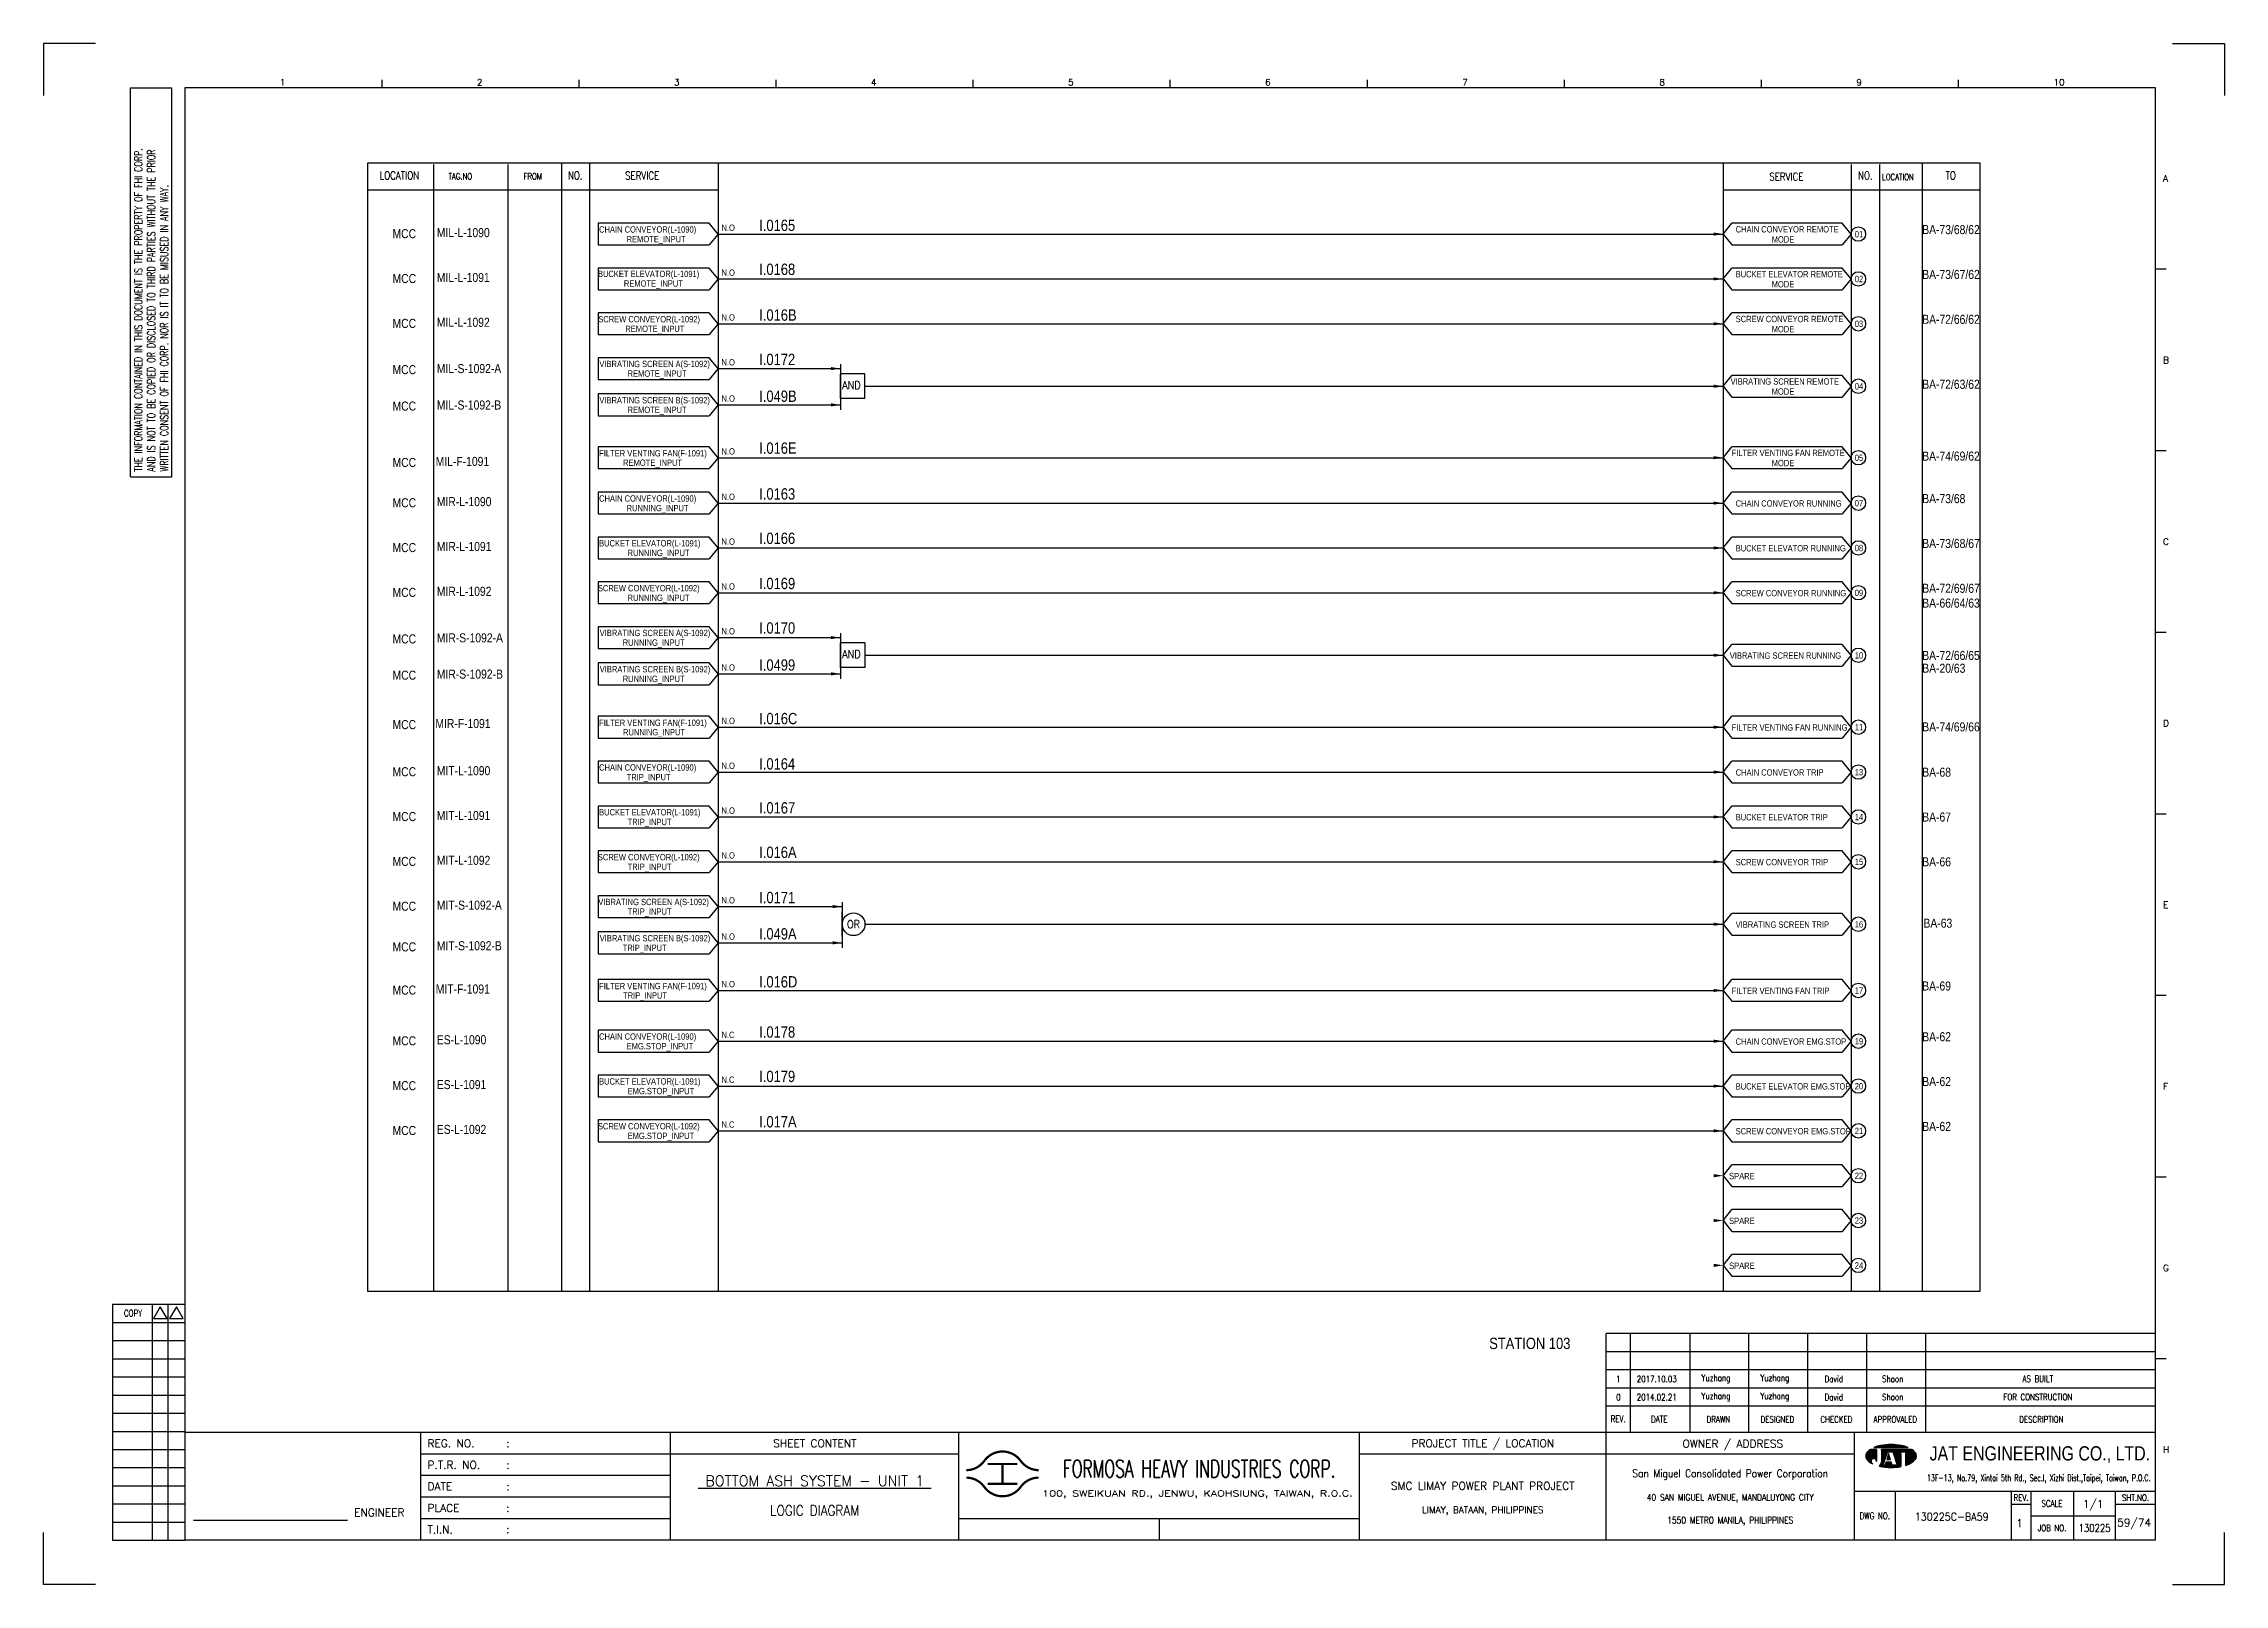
# Model space of a CAD drawing. Extents: x 2608 to 3574, y -666 to 16.
import ezdxf
from ezdxf.enums import TextEntityAlignment as Align
from ezdxf.lldxf.tags import DXFTag

# ---------------------------------------------------------------- set-up
doc = ezdxf.new("R2010")
doc.units = 0
doc.header["$MEASUREMENT"] = 0
for name, color, linetype in [('B_DIM', 7, 'Continuous'), ('CON', 4, 'Continuous'), ('DCS', 7, 'Continuous'), ('DIM', 3, 'Continuous'), ('HID', 2, 'HIDDEN'), ('T', 2, 'Continuous'), ('TEXT', 7, 'Continuous'), ('圖框CON', 4, 'Continuous'), ('圖框DIM', 3, 'Continuous'), ('框線', 6, 'Continuous')]:
    doc.layers.add(name, color=color, linetype=linetype)
doc.styles.add('AEH', font='simplex', dxfattribs={"width": 0.8, "bigfont": 'ae'})
doc.styles.add('DAYUKP', font='complex', dxfattribs={"bigfont": 'DAYUKP.SHX'})
doc.styles.add('E2', font='simplex.shx', dxfattribs={"height": 2})
doc.styles.add('E3', font='simplex.shx', dxfattribs={"height": 3})
doc.styles.add('E4', font='simplex.shx', dxfattribs={"height": 4})
doc.styles.add('ROMANS', font='romans', dxfattribs={"width": 0.8})
doc.styles.add('style3', font='ARIALN.TTF')
doc.styles.add('WMF-Arial0', font='arial.ttf')
tags = doc.linetypes.add('HIDDEN', pattern=[4, 1.5, -1, 1.5]).pattern_tags.tags
tags[8:9] = [DXFTag(74, 4), DXFTag(75, 0), DXFTag(340, '0'), DXFTag(46, 1.0), DXFTag(50, 0.0), DXFTag(44, 0.0), DXFTag(45, 0.0)]
tags[6:7] = [DXFTag(74, 4), DXFTag(75, 0), DXFTag(340, '0'), DXFTag(46, 1.0), DXFTag(50, 0.0), DXFTag(44, 0.0), DXFTag(45, 0.0)]
tags[4:5] = [DXFTag(74, 4), DXFTag(75, 0), DXFTag(340, '0'), DXFTag(46, 1.0), DXFTag(50, 0.0), DXFTag(44, 0.0), DXFTag(45, 0.0)]

msp = doc.modelspace()

# ---------------------------------------------------------------- texts
at = {"layer": 'CON', "style": 'ROMANS'}
for s, width, p in [('LOCATION', 0.8, (2765.66, -42.52)), ('NO.', 0.8, (2843.56, -42.52)), ('SERVICE', 0.8, (2873.21, -42.59)), ('SERVICE', 0.8, (3380.02, -43.05)), ('NO.', 0.8, (3414.99, -42.52)), ('TO', 0.8, (3452.79, -42.52)), ('OR', 0.9, (2966.82, -374.09))]:
    msp.add_text(s, height=3.5, dxfattribs=dict(at, width=width)).set_placement(p, align=Align.MIDDLE)
for s, height, width, p in [('TAG.NO', 2.8, 0.8, (2787.4, -45.17)), ('FROM', 2.8, 0.8, (2820.65, -45.17)), ('LOCATION', 2.8, 0.8, (3422.42, -45.42)), ('AND', 3.5, 0.9, (2961.79, -138.18)), ('AND', 3.5, 0.9, (2961.79, -257.29))]:
    msp.add_text(s, height=height, dxfattribs=dict(at, width=width)).set_placement(p, align=Align.BOTTOM_LEFT)
at = {"layer": 'CON', "style": 'style3'}
for p in [(2762.63, -68.29), (2762.63, -88.16), (2762.63, -108.03), (2762.63, -128.5), (2762.63, -144.63), (2762.63, -169.61), (2762.63, -187.44), (2762.63, -207.29), (2762.63, -227.14), (2762.63, -247.74), (2762.63, -263.8), (2762.63, -285.69), (2762.63, -306.55), (2762.63, -326.4), (2762.63, -346.26), (2762.63, -366.11), (2762.63, -384.11), (2762.63, -403.24), (2762.63, -425.71), (2762.63, -445.56), (2762.63, -465.42)]:
    msp.add_text('MCC', height=4, dxfattribs=at).set_placement(p, align=Align.MIDDLE_LEFT)
for s, p in [('MIL-L-1090', (2782.24, -69.83)), ('BA-73/68/62', (3440.19, -68.49)), ('MIL-L-1091', (2782.24, -89.7)), ('BA-73/67/62', (3440.19, -88.36)), ('MIL-L-1092', (2782.24, -109.55)), ('BA-72/66/62', (3440.19, -108.22)), ('MIL-S-1092-A', (2782.24, -130.03)), ('BA-72/63/62', (3440.19, -136.99)), ('MIL-S-1092-B', (2782.24, -146.16)), ('MIL-F-1091', (2781.73, -171.14)), ('BA-74/69/62', (3440.19, -168.8)), ('BA-73/68', (3440.19, -187.63)), ('MIR-L-1090', (2782.24, -188.96)), ('MIR-L-1091', (2782.24, -208.82)), ('BA-73/68/67', (3440.19, -207.48)), ('MIR-L-1092', (2782.24, -228.67)), ('BA-72/69/67', (3440.19, -227.33)), ('BA-66/64/63', (3440.19, -233.88)), ('MIR-S-1092-A', (2782.24, -249.27)), ('BA-72/66/65', (3440.19, -257.06)), ('BA-20/63', (3440.19, -262.72)), ('MIR-S-1092-B', (2782.24, -265.32)), ('MIR-F-1091', (2781.59, -287.22)), ('BA-74/69/66', (3440.19, -288.68)), ('MIT-L-1090', (2782.24, -308.08)), ('BA-68', (3440.19, -308.75)), ('MIT-L-1091', (2782.24, -327.93)), ('BA-67', (3440.19, -328.61)), ('MIT-L-1092', (2782.24, -347.78)), ('BA-66', (3440.19, -348.46)), ('MIT-S-1092-A', (2782.24, -367.64)), ('BA-63', (3440.74, -375.62)), ('MIT-S-1092-B', (2782.24, -385.63)), ('MIT-F-1091', (2781.78, -404.76)), ('BA-69', (3440.19, -403.43)), ('ES-L-1090', (2782.24, -427.24)), ('BA-62', (3440.19, -425.9)), ('ES-L-1091', (2782.24, -447.09)), ('BA-62', (3440.19, -445.75)), ('ES-L-1092', (2782.24, -466.94)), ('BA-62', (3440.19, -465.61))]:
    msp.add_text(s, height=4, dxfattribs=at).set_placement(p)
for s, p in [('CHAIN CONVEYOR(L-1090)', (2854.11, -68.66)), ('N.O', (2908.34, -67.91)), ('CHAIN CONVEYOR REMOTE', (3357.56, -68.6)), ('01', (3410.31, -70.75)), ('REMOTE_INPUT', (2866.32, -72.93)), ('MODE', (3373.51, -73.07)), ('BUCKET ELEVATOR(L-1091)', (2853.6, -88.36)), ('N.O', (2908.34, -87.78)), ('BUCKET ELEVATOR REMOTE', (3357.56, -88.47)), ('REMOTE_INPUT', (2865.09, -92.63)), ('MODE', (3373.51, -92.94)), ('02', (3410.31, -90.62)), ('SCREW CONVEYOR(L-1092)', (2853.75, -108.38)), ('N.O', (2908.34, -107.63)), ('SCREW CONVEYOR REMOTE', (3357.56, -108.32)), ('REMOTE_INPUT', (2865.75, -112.65)), ('MODE', (3373.51, -112.79)), ('03', (3410.31, -110.47)), ('VIBRATING SCREEN A(S-1092)', (2854.24, -128.23)), ('N.O', (2908.34, -127.49)), ('REMOTE_INPUT', (2866.75, -132.5)), ('VIBRATING SCREEN REMOTE', (3355.3, -135.99)), ('04', (3410.31, -138.14)), ('VIBRATING SCREEN B(S-1092)', (2854.24, -144.28)), ('REMOTE_INPUT', (2866.75, -148.55)), ('N.O', (2908.34, -143.54)), ('MODE', (3373.51, -140.46)), ('FILTER VENTING FAN(F-1091)', (2854.15, -167.78)), ('N.O', (2908.34, -166.94)), ('FILTER VENTING FAN REMOTE', (3355.73, -167.62)), ('REMOTE_INPUT', (2864.73, -171.95)), ('MODE', (3373.51, -172.1)), ('05', (3410.31, -169.78)), ('N.O', (2908.34, -187.04)), ('CHAIN CONVEYOR(L-1090)', (2854.11, -187.79)), ('RUNNING_INPUT', (2866.32, -192.06)), ('CHAIN CONVEYOR RUNNING', (3357.56, -189.99)), ('07', (3410.31, -189.88)), ('BUCKET ELEVATOR(L-1091)', (2854.11, -207.64)), ('RUNNING_INPUT', (2866.75, -211.91)), ('N.O', (2908.34, -206.9)), ('BUCKET ELEVATOR RUNNING', (3357.56, -209.85)), ('08', (3410.31, -209.73)), ('SCREW CONVEYOR(L-1092)', (2853.6, -227.49)), ('RUNNING_INPUT', (2866.75, -231.76)), ('N.O', (2908.34, -226.75)), ('SCREW CONVEYOR RUNNING', (3357.56, -229.7)), ('09', (3410.31, -229.59)), ('VIBRATING SCREEN A(S-1092)', (2854.4, -247.34)), ('RUNNING_INPUT', (2864.58, -251.62)), ('N.O', (2908.34, -246.6)), ('VIBRATING SCREEN B(S-1092)', (2854.4, -263.4)), ('N.O', (2908.34, -262.65)), ('VIBRATING SCREEN RUNNING', (3354.94, -257.37)), ('10', (3410.31, -257.26)), ('RUNNING_INPUT', (2864.58, -267.67)), ('FILTER VENTING FAN(F-1091)', (2854.15, -287.1)), ('RUNNING_INPUT', (2864.73, -291.28)), ('N.O', (2908.34, -286.26)), ('FILTER VENTING FAN RUNNING', (3355.73, -289.21)), ('11', (3410.31, -289.1)), ('CHAIN CONVEYOR(L-1090)', (2854.11, -306.9)), ('TRIP_INPUT', (2866.32, -311.17)), ('N.O', (2908.34, -306.16)), ('CHAIN CONVEYOR TRIP', (3357.56, -309.11)), ('13', (3410.31, -309)), ('BUCKET ELEVATOR(L-1091)', (2854.11, -326.75)), ('TRIP_INPUT', (2866.75, -331.03)), ('N.O', (2908.34, -326.01)), ('BUCKET ELEVATOR TRIP', (3357.56, -328.96)), ('14', (3410.31, -328.85)), ('SCREW CONVEYOR(L-1092)', (2853.6, -346.61)), ('TRIP_INPUT', (2866.75, -350.88)), ('N.O', (2908.34, -345.86)), ('SCREW CONVEYOR TRIP', (3357.56, -348.81)), ('15', (3410.31, -348.7)), ('VIBRATING SCREEN A(S-1092)', (2853.78, -366.46)), ('N.O', (2908.34, -365.72)), ('N.O', (2908.34, -365.72)), ('TRIP_INPUT', (2866.75, -370.73)), ('VIBRATING SCREEN TRIP', (3357.56, -376.49)), ('16', (3410.31, -376.37)), ('VIBRATING SCREEN B(S-1092)', (2854.4, -382.51)), ('TRIP_INPUT', (2864.58, -386.78)), ('N.O', (2908.34, -381.77)), ('FILTER VENTING FAN(F-1091)', (2854.15, -403.69)), ('TRIP_INPUT', (2864.73, -407.86)), ('N.O', (2908.34, -402.85)), ('FILTER VENTING FAN TRIP', (3355.73, -405.8)), ('17', (3410.31, -405.68)), ('CHAIN CONVEYOR(L-1090)', (2854.11, -426.06)), ('N.C', (2908.34, -425.32)), ('CHAIN CONVEYOR EMG.STOP', (3357.56, -428.27)), ('19', (3410.31, -428.16)), ('EMG.STOP_INPUT', (2866.32, -430.33)), ('BUCKET ELEVATOR(L-1091)', (2854.11, -445.91)), ('N.C', (2908.34, -445.17)), ('20', (3410.31, -448.01)), ('EMG.STOP_INPUT', (2866.75, -450.19)), ('BUCKET ELEVATOR EMG.STOP', (3357.56, -448.12)), ('SCREW CONVEYOR(L-1092)', (2853.6, -465.77)), ('N.C', (2908.34, -465.02)), ('EMG.STOP_INPUT', (2866.75, -470.04)), ('SCREW CONVEYOR EMG.STOP', (3357.56, -467.97)), ('21', (3410.31, -467.86)), ('SPARE', (3354.65, -487.83)), ('22', (3410.31, -487.71)), ('SPARE', (3354.65, -507.68)), ('23', (3410.31, -507.57)), ('SPARE', (3354.65, -527.53)), ('24', (3410.31, -527.42))]:
    msp.add_text(s, height=2.8, dxfattribs=at).set_placement(p, align=Align.BOTTOM_LEFT)
at = {"layer": 'DCS', "linetype": 'ByBlock', "style": 'style3'}
for s, p in [('I.0165', (2925.04, -67.11)), ('I.0168', (2925.04, -86.57)), ('I.016B', (2925.04, -106.84)), ('I.0172', (2925.04, -126.48)), ('I.049B', (2925.04, -142.77)), ('I.016E', (2925.04, -165.75)), ('I.0163', (2925.04, -186.03)), ('I.0166', (2925.04, -205.69)), ('I.0169', (2925.04, -225.71)), ('I.0170', (2925.04, -245.39)), ('I.0499', (2925.04, -261.79)), ('I.016C', (2925.04, -285.52)), ('I.0164', (2925.04, -305.58)), ('I.0167', (2925.04, -325.04)), ('I.016A', (2925.04, -344.73)), ('I.0171', (2925.04, -364.77)), ('I.049A', (2925.04, -380.83)), ('I.016D', (2925.04, -402.08)), ('I.0178', (2925.04, -424.3)), ('I.0179', (2925.04, -443.97)), ('I.017A', (2925.04, -464.05)), ('STATION 103', (3248.38, -562.19))]:
    msp.add_text(s, height=5, dxfattribs=at).set_placement(p)
at = {"layer": 'T', "style": 'AEH', "width": 0.8}
for s, height, p in [('1', 2.87, (3305.58, -575.5)), ('2017.10.03', 2.871, (3322.59, -575.47)), ('Yuzhang', 2.871, (3348.79, -575.39)), ('Yuzhang', 2.871, (3374.9, -575.39)), ('David', 2.871, (3401.02, -575.39)), ('Shoon', 2.871, (3427.13, -575.39)), ('AS BUILT', 2.871, (3491.4, -575.39)), ('0', 2.87, (3305.58, -583.54)), ('2014.02.21', 2.871, (3322.59, -583.51)), ('Yuzhang', 2.871, (3348.79, -583.43)), ('Yuzhang', 2.871, (3374.9, -583.43)), ('David', 2.871, (3401.02, -583.43)), ('Shoon', 2.871, (3427.13, -583.43)), ('FOR CONSTRUCTION', 2.8714, (3491.4, -583.43))]:
    msp.add_text(s, height=height, dxfattribs=at).set_placement(p, align=Align.MIDDLE)
at = {"layer": 'TEXT', "color": 2, "style": 'E3', "width": 0.8}
msp.add_text('130225', height=3.446, dxfattribs=at).set_placement((3516.53, -641.45), align=Align.MIDDLE_CENTER)

# ---------------------------------------------------------------- blocks, each defined once
blk = doc.blocks.new('1880-TITLE_BLK')
at = {"layer": 'TEXT', "color": 2, "linetype": 'Continuous', "style": 'E3'}
for tag, p in [('DWG_NO', (736.41, 26.44)), ('REV', (762.59, 23.97)), ('SCALE', (790.95, 31.17)), ('SHT_NO', (806.74, 23.97))]:
    blk.add_attdef(tag, text='', height=3, dxfattribs=at).set_placement(p, align=Align.MIDDLE)
at = {"layer": 'TEXT', "linetype": 'Continuous', "style": 'E2', "width": 0.6}
for tag, p in [('REV_DATE', (418.65, 19.76)), ('APPR_DATE', (492.93, 19.76))]:
    blk.add_attdef(tag, text='', height=2, dxfattribs=at).set_placement(p, align=Align.MIDDLE_LEFT)
blk = doc.blocks.new('Sht_Cont_T3')
at = {"layer": 'TEXT', "color": 3, "linetype": 'Continuous', "style": 'E4'}
for tag, p in [('$SHT_CONT_L1$', (55.63, 24.91)), ('$SHT_CONT_L2$', (55.63, 16.61)), ('$SHT_CONT_L3$', (55.63, 8.3))]:
    blk.add_attdef(tag, text='', height=4, dxfattribs=at).set_placement(p, align=Align.MIDDLE)
blk = doc.blocks.new('LEADER')
at = {"layer": 'CON'}
blk.add_solid([(0.85, -0.57), (0.85, -1.57), (3.85, -1.07)], dxfattribs=at)
blk = doc.blocks.new('1')
at = {"ltscale": 500, "const_width": 0.99}
blk.add_lwpolyline([(1686.83, 57.65, -0.241531), (1678.79, 61.78, 0.512989), (1662.7, 61.78, -0.241531), (1654.66, 57.65, -0.241531)], format="xyb", dxfattribs=at)
for points in [[(1664.14, 60.4), (1677.35, 60.4)], [(1670.74, 60.4), (1670.74, 51.6)], [(1664.14, 51.6), (1677.35, 51.6)]]:
    blk.add_lwpolyline(points, dxfattribs=at)
at = {"const_width": 0.99}
blk.add_lwpolyline([(1686.83, 54.35, 0.241531), (1678.79, 50.22, -0.512989), (1662.7, 50.22, 0.241531), (1654.66, 54.35, 0.241531)], format="xyb", dxfattribs=at)
at = {"layer": 'B_DIM'}
for p, q in [((2181.53, 118.11), (1938.08, 118.11)), ((1938.08, 74.29), (1938.08, 118.11)), ((1948.92, 74.29), (1948.92, 118.11)), ((1975.28, 74.29), (1975.28, 118.11)), ((2001.39, 74.29), (2001.39, 118.11)), ((2027.5, 74.29), (2027.5, 118.11)), ((2053.62, 74.29), (2053.62, 118.11)), ((2079.73, 74.29), (2079.73, 118.11)), ((2181.53, 110.07), (1938.08, 110.07)), ((1938.08, 77.93), (1938.08, 104.33)), ((2181.53, 102.03), (1938.08, 102.03)), ((2181.53, 93.99), (1938.08, 93.99)), ((2181.53, 85.95), (1938.08, 85.95))]:
    blk.add_line(p, q, dxfattribs=at)
at = {"layer": 'CON'}
for points in [[(1523.67, 26.6), (1523.67, 74.29)], [(1651.45, 26.6), (1651.45, 74.29)]]:
    blk.add_lwpolyline(points, dxfattribs=at)
at = {"layer": 'CON', "ltscale": 500}
for points in [[(1523.67, 64.75), (1413.11, 64.75)], [(1651.45, 64.75), (1523.67, 64.75)], [(1523.67, 55.22), (1413.11, 55.22)], [(1523.67, 45.69), (1413.11, 45.69)], [(1523.67, 36.15), (1413.11, 36.15)]]:
    blk.add_lwpolyline(points, dxfattribs=at)
at = {"layer": 'Defpoints'}
for points in [[(1268.99, 689.33), (1246.02, 689.33), (1246.02, 666.36)], [(2189, 689.33), (2211.97, 689.33), (2211.97, 666.36)], [(1268.99, 7.08), (1246.02, 7.08), (1246.02, 30.05)], [(2189, 7.08), (2211.97, 7.08), (2211.97, 30.05)]]:
    blk.add_lwpolyline(points, dxfattribs=at)
at = {"layer": 'DIM'}
for p, q in [((1276.46, 131.12), (1276.46, 26.6)), ((1276.46, 131.12), (1308.62, 131.12)), ((1294.26, 26.6), (1294.26, 131.12)), ((1301.15, 26.6), (1301.15, 131.12)), ((1276.46, 123.08), (1308.62, 123.08)), ((1276.46, 115.04), (1308.62, 115.04)), ((1276.46, 107), (1308.62, 107)), ((1276.46, 98.96), (1308.62, 98.96)), ((1276.46, 90.92), (1308.62, 90.92)), ((1276.46, 82.88), (1308.62, 82.88)), ((1276.46, 74.84), (1308.62, 74.84)), ((1276.46, 66.8), (1308.62, 66.8)), ((1276.46, 58.76), (1308.62, 58.76)), ((1276.46, 50.72), (1308.62, 50.72)), ((1276.46, 42.68), (1308.62, 42.68)), ((1276.46, 34.64), (1308.62, 34.64)), ((1276.46, 26.6), (1308.62, 26.6))]:
    blk.add_line(p, q, dxfattribs=at)
for points in [[(1297.7, 129.98), (1294.72, 124.81), (1300.69, 124.81)], [(1304.83, 129.98), (1301.84, 124.81), (1307.81, 124.81)]]:
    blk.add_lwpolyline(points, close=True, dxfattribs=at)
at = {"layer": 'T', "lineweight": -3}
for p, q in [((2056.73, 67.67), (2071.93, 67.67)), ((2057.91, 66.87), (2055.21, 66.87)), ((2057.91, 66.87), (2057.91, 61.52)), ((2073.45, 66.87), (2060.05, 66.87)), ((2060.05, 66.33), (2060.05, 66.87)), ((2060.05, 66.87), (2060.05, 61.23)), ((2061.8, 63.05), (2060.05, 61.24)), ((2060.85, 59.91), (2062.72, 65.8)), ((2061.65, 59.91), (2060.85, 59.91)), ((2062.08, 61.25), (2061.65, 59.91)), ((2064.44, 61.25), (2062.08, 61.25)), ((2063.26, 65), (2062.41, 62.32)), ((2062.41, 62.32), (2064.1, 62.32)), ((2062.72, 65.8), (2065.13, 65.8)), ((2064.1, 62.32), (2063.26, 65)), ((2063.79, 65.8), (2065.13, 65.8)), ((2064.86, 59.91), (2064.44, 61.25)), ((2067, 59.91), (2064.86, 59.91)), ((2065.13, 65.8), (2067, 59.91)), ((2066.74, 65.8), (2072.62, 65.8)), ((2066.74, 65), (2066.74, 65.8)), ((2068.61, 65), (2066.74, 65)), ((2068.61, 65), (2068.61, 59.21)), ((2072.62, 65), (2070.75, 65)), ((2070.75, 65), (2070.75, 59.74)), ((2072.62, 65.8), (2072.62, 65))]:
    blk.add_line(p, q, dxfattribs=at)
at = {"layer": 'T', "color": 0, "lineweight": -3}
for p, q in [((2056.94, 67.67), (2057.09, 67.82)), ((2057.16, 67.67), (2057.44, 67.95)), ((2057.39, 67.67), (2057.78, 68.07)), ((2057.61, 67.67), (2058.11, 68.18)), ((2057.83, 67.67), (2058.43, 68.27)), ((2058.05, 67.67), (2058.73, 68.35)), ((2058.27, 67.67), (2059.03, 68.43)), ((2058.49, 67.67), (2059.32, 68.49)), ((2058.72, 67.67), (2059.6, 68.55)), ((2058.94, 67.67), (2059.87, 68.6)), ((2059.16, 67.67), (2060.14, 68.65)), ((2059.38, 67.67), (2060.41, 68.7)), ((2059.6, 67.67), (2060.67, 68.74)), ((2059.82, 67.67), (2060.93, 68.77)), ((2060.05, 67.67), (2061.18, 68.81)), ((2060.27, 67.67), (2061.44, 68.84)), ((2060.49, 67.67), (2061.69, 68.87)), ((2060.71, 67.67), (2061.93, 68.89)), ((2060.93, 67.67), (2062.18, 68.91)), ((2061.15, 67.67), (2062.42, 68.93)), ((2061.38, 67.67), (2062.66, 68.95)), ((2061.6, 67.67), (2062.89, 68.97)), ((2061.82, 67.67), (2063.13, 68.98)), ((2062.04, 67.67), (2063.36, 68.99)), ((2062.26, 67.67), (2063.59, 69)), ((2062.48, 67.67), (2063.82, 69)), ((2062.71, 67.67), (2064.04, 69.01)), ((2062.93, 67.67), (2064.27, 69.01)), ((2063.15, 67.67), (2064.49, 69.01)), ((2063.37, 67.67), (2064.71, 69.01)), ((2063.59, 67.67), (2064.92, 69)), ((2063.81, 67.67), (2065.14, 69)), ((2064.04, 67.67), (2065.35, 68.99)), ((2064.26, 67.67), (2065.56, 68.98)), ((2064.48, 67.67), (2065.78, 68.97)), ((2064.7, 67.67), (2065.98, 68.95)), ((2064.92, 67.67), (2066.19, 68.94)), ((2065.14, 67.67), (2066.4, 68.92)), ((2065.37, 67.67), (2066.6, 68.9)), ((2065.59, 67.67), (2066.8, 68.88)), ((2065.81, 67.67), (2067, 68.86)), ((2066.03, 67.67), (2067.2, 68.84)), ((2066.25, 67.67), (2067.4, 68.82)), ((2066.47, 67.67), (2067.6, 68.79)), ((2066.7, 67.67), (2067.79, 68.77)), ((2066.92, 67.67), (2067.98, 68.74)), ((2067.14, 67.67), (2068.18, 68.71)), ((2067.36, 67.67), (2068.37, 68.68)), ((2067.58, 67.67), (2068.56, 68.64)), ((2067.81, 67.67), (2068.75, 68.61)), ((2068.03, 67.67), (2068.93, 68.58)), ((2068.25, 67.67), (2069.12, 68.54)), ((2068.47, 67.67), (2069.3, 68.5)), ((2068.69, 67.67), (2069.48, 68.46)), ((2068.91, 67.67), (2069.66, 68.42)), ((2069.14, 67.67), (2069.84, 68.37)), ((2069.36, 67.67), (2070.01, 68.33)), ((2069.58, 67.67), (2070.19, 68.28)), ((2069.8, 67.67), (2070.36, 68.23)), ((2070.02, 67.67), (2070.53, 68.18)), ((2070.24, 67.67), (2070.7, 68.13)), ((2070.47, 67.67), (2070.87, 68.07)), ((2070.69, 67.67), (2071.03, 68.02)), ((2070.91, 67.67), (2071.2, 67.96)), ((2071.13, 67.67), (2071.36, 67.9)), ((2071.35, 67.67), (2071.52, 67.84)), ((2071.57, 67.67), (2071.68, 67.77)), ((2071.8, 67.67), (2071.83, 67.71)), ((2053.09, 63.82), (2056.14, 66.87)), ((2053.09, 64.04), (2055.92, 66.87)), ((2053.11, 63.62), (2056.36, 66.87)), ((2053.12, 64.29), (2055.7, 66.87)), ((2053.14, 63.43), (2056.58, 66.87)), ((2053.18, 63.25), (2056.8, 66.87)), ((2053.18, 64.57), (2055.47, 66.87)), ((2053.24, 63.08), (2057.03, 66.87)), ((2053.29, 64.91), (2055.25, 66.87)), ((2053.3, 62.92), (2057.25, 66.87)), ((2053.37, 62.77), (2057.47, 66.87)), ((2053.45, 62.63), (2057.69, 66.87)), ((2053.54, 62.5), (2057.91, 66.86)), ((2053.61, 65.45), (2054.47, 66.31)), ((2053.64, 62.37), (2057.91, 66.64)), ((2053.74, 62.25), (2057.91, 66.42)), ((2053.84, 62.14), (2057.91, 66.2)), ((2053.95, 62.02), (2057.91, 65.98)), ((2054.07, 61.91), (2057.91, 65.75)), ((2054.18, 61.8), (2057.91, 65.53)), ((2054.29, 61.7), (2057.91, 65.31)), ((2054.41, 61.59), (2057.91, 65.09)), ((2054.53, 61.49), (2057.91, 64.87)), ((2054.65, 61.39), (2057.91, 64.65)), ((2054.78, 61.29), (2055.59, 62.11)), ((2054.9, 61.2), (2055.48, 61.77)), ((2055.03, 61.11), (2055.46, 61.53)), ((2055.16, 61.01), (2055.47, 61.33)), ((2055.3, 60.93), (2055.52, 61.15)), ((2055.43, 60.84), (2055.59, 60.99)), ((2055.57, 60.76), (2055.67, 60.85)), ((2055.71, 60.67), (2055.76, 60.73)), ((2055.85, 60.59), (2055.88, 60.62)), ((2056, 60.52), (2056, 60.52)), ((2056.12, 62.63), (2057.91, 64.42)), ((2056.14, 60.44), (2056.14, 60.44)), ((2056.46, 62.75), (2057.91, 64.2)), ((2056.7, 62.77), (2057.91, 63.98)), ((2056.9, 62.75), (2057.91, 63.76)), ((2057.08, 62.71), (2057.91, 63.54)), ((2057.23, 62.64), (2057.91, 63.32)), ((2057.37, 62.56), (2057.91, 63.09)), ((2057.5, 62.46), (2057.91, 62.87)), ((2057.61, 62.35), (2057.91, 62.65)), ((2057.7, 62.23), (2057.91, 62.43)), ((2057.79, 62.09), (2057.91, 62.21)), ((2057.85, 61.93), (2057.91, 61.99)), ((2057.89, 61.75), (2057.91, 61.76)), ((2057.91, 61.54), (2057.91, 61.55)), ((2059.09, 59.4), (2061.43, 61.74)), ((2059.28, 59.36), (2061.33, 61.42)), ((2059.46, 59.32), (2061.23, 61.09)), ((2059.64, 59.29), (2061.12, 60.77)), ((2059.83, 59.25), (2061.02, 60.44)), ((2059.86, 60.39), (2061.54, 62.07)), ((2059.98, 60.73), (2061.64, 62.39)), ((2060.02, 59.22), (2060.92, 60.12)), ((2060.03, 61), (2061.74, 62.72)), ((2060.05, 63.24), (2063.68, 66.87)), ((2060.05, 63.46), (2063.46, 66.87)), ((2060.05, 63.68), (2063.23, 66.87)), ((2060.05, 63.9), (2063.01, 66.87)), ((2060.05, 64.13), (2062.79, 66.87)), ((2060.05, 64.35), (2062.57, 66.87)), ((2060.05, 64.57), (2062.35, 66.87)), ((2060.05, 64.79), (2062.13, 66.87)), ((2060.05, 65.01), (2061.9, 66.87)), ((2060.05, 65.23), (2061.68, 66.87)), ((2060.05, 65.46), (2061.46, 66.87)), ((2060.05, 66.12), (2060.79, 66.87)), ((2060.05, 66.34), (2060.57, 66.87)), ((2060.05, 66.56), (2060.35, 66.87)), ((2060.05, 66.79), (2060.13, 66.87)), ((2060.05, 65.68), (2061.24, 66.87)), ((2060.05, 65.9), (2061.02, 66.87)), ((2060.05, 63.02), (2062.67, 65.64)), ((2060.05, 62.8), (2062.57, 65.32)), ((2060.05, 62.57), (2062.47, 64.99)), ((2060.05, 62.35), (2062.36, 64.67)), ((2060.05, 62.13), (2062.26, 64.34)), ((2060.05, 61.91), (2062.16, 64.02)), ((2060.05, 61.69), (2062.05, 63.69)), ((2060.05, 61.46), (2061.95, 63.37)), ((2060.05, 61.24), (2060.05, 61.24)), ((2060.21, 59.19), (2060.93, 59.91)), ((2060.4, 59.16), (2061.15, 59.91)), ((2060.59, 59.13), (2061.38, 59.91)), ((2060.78, 59.1), (2061.6, 59.91)), ((2060.98, 59.07), (2063.16, 61.25)), ((2061.17, 59.04), (2063.38, 61.25)), ((2061.37, 59.02), (2063.6, 61.25)), ((2061.57, 59), (2063.82, 61.25)), ((2061.68, 59.99), (2062.94, 61.25)), ((2061.77, 58.97), (2064.04, 61.25)), ((2061.78, 60.32), (2062.71, 61.25)), ((2061.88, 60.64), (2062.49, 61.25)), ((2061.97, 58.95), (2064.27, 61.25)), ((2061.99, 60.96), (2062.27, 61.25)), ((2062.17, 58.94), (2064.45, 61.21)), ((2062.38, 58.92), (2064.51, 61.05)), ((2062.45, 62.32), (2063.71, 63.57)), ((2062.5, 62.58), (2063.65, 63.74)), ((2062.58, 58.9), (2064.56, 60.88)), ((2062.6, 62.91), (2063.6, 63.91)), ((2062.68, 62.32), (2063.76, 63.4)), ((2062.7, 63.23), (2063.55, 64.08)), ((2062.79, 58.89), (2064.61, 60.71)), ((2062.8, 63.56), (2063.49, 64.25)), ((2062.83, 65.8), (2063.9, 66.87)), ((2062.9, 62.32), (2063.81, 63.24)), ((2062.91, 63.88), (2063.44, 64.42)), ((2063, 58.88), (2064.67, 60.54)), ((2063.01, 64.2), (2063.39, 64.58)), ((2063.05, 65.8), (2064.12, 66.87)), ((2063.11, 64.53), (2063.33, 64.75)), ((2063.12, 62.32), (2063.87, 63.07)), ((2063.21, 64.85), (2063.28, 64.92)), ((2063.21, 58.87), (2064.72, 60.37)), ((2063.27, 65.8), (2064.34, 66.87)), ((2063.34, 62.32), (2063.92, 62.9)), ((2063.43, 58.86), (2064.77, 60.2)), ((2063.49, 65.8), (2064.56, 66.87)), ((2063.56, 62.32), (2063.97, 62.73)), ((2063.64, 58.85), (2064.82, 60.03)), ((2063.72, 65.8), (2064.79, 66.87)), ((2063.78, 62.32), (2064.03, 62.56)), ((2063.86, 58.85), (2064.92, 59.91)), ((2063.94, 65.8), (2065.01, 66.87)), ((2064.01, 62.32), (2064.08, 62.39)), ((2064.08, 58.84), (2065.15, 59.91)), ((2064.16, 65.8), (2065.23, 66.87)), ((2064.3, 58.84), (2065.37, 59.91)), ((2064.38, 65.8), (2065.45, 66.87)), ((2064.52, 58.84), (2065.59, 59.91)), ((2064.6, 65.8), (2065.67, 66.87)), ((2064.74, 58.85), (2065.81, 59.91)), ((2064.82, 65.8), (2065.89, 66.87)), ((2064.97, 58.85), (2066.03, 59.91)), ((2065.05, 65.8), (2066.12, 66.87)), ((2065.16, 65.69), (2066.34, 66.87)), ((2065.2, 58.86), (2066.25, 59.91)), ((2065.22, 65.53), (2066.56, 66.87)), ((2065.27, 65.36), (2066.78, 66.87)), ((2065.32, 65.19), (2067, 66.87)), ((2065.38, 65.02), (2067.22, 66.87)), ((2065.43, 64.85), (2067.45, 66.87)), ((2065.43, 58.87), (2066.48, 59.91)), ((2065.48, 64.69), (2067.67, 66.87)), ((2065.54, 64.52), (2066.74, 65.71)), ((2065.59, 64.35), (2066.74, 65.49)), ((2065.65, 64.18), (2066.74, 65.27)), ((2065.66, 58.88), (2066.7, 59.91)), ((2065.7, 64.01), (2066.74, 65.05)), ((2065.75, 63.84), (2066.9, 65)), ((2065.81, 63.68), (2067.12, 65)), ((2065.86, 63.51), (2067.35, 65)), ((2065.9, 58.89), (2066.92, 59.91)), ((2065.91, 63.34), (2067.57, 65)), ((2065.97, 63.17), (2067.79, 65)), ((2066.02, 63), (2068.01, 65)), ((2066.07, 62.84), (2068.23, 65)), ((2066.13, 62.67), (2068.46, 65)), ((2066.14, 58.91), (2068.61, 61.38)), ((2066.18, 62.5), (2068.61, 64.93)), ((2066.23, 62.33), (2068.61, 64.71)), ((2066.29, 62.16), (2068.61, 64.48)), ((2066.34, 61.99), (2068.61, 64.26)), ((2066.38, 58.93), (2068.61, 61.16)), ((2066.39, 61.83), (2068.61, 64.04)), ((2066.45, 61.66), (2068.61, 63.82)), ((2066.5, 61.49), (2068.61, 63.6)), ((2066.56, 61.32), (2068.61, 63.38)), ((2066.61, 61.15), (2068.61, 63.15)), ((2066.62, 58.95), (2068.61, 60.94)), ((2066.66, 60.99), (2068.61, 62.93)), ((2066.72, 60.82), (2068.61, 62.71)), ((2066.77, 60.65), (2068.61, 62.49)), ((2066.82, 65.8), (2067.89, 66.87)), ((2066.82, 60.48), (2068.61, 62.27)), ((2066.87, 58.97), (2068.61, 60.72)), ((2066.88, 60.31), (2068.61, 62.05)), ((2066.93, 60.14), (2068.61, 61.82)), ((2066.98, 59.98), (2068.61, 61.6)), ((2067.04, 65.8), (2068.11, 66.87)), ((2067.11, 59), (2068.61, 60.49)), ((2067.26, 65.8), (2068.33, 66.87)), ((2067.37, 59.03), (2068.61, 60.27)), ((2067.48, 65.8), (2068.55, 66.87)), ((2067.62, 59.06), (2068.61, 60.05)), ((2067.71, 65.8), (2068.78, 66.87)), ((2067.88, 59.1), (2068.61, 59.83)), ((2067.93, 65.8), (2069, 66.87)), ((2068.14, 59.14), (2068.61, 59.61)), ((2068.15, 65.8), (2069.22, 66.87)), ((2068.37, 65.8), (2069.44, 66.87)), ((2068.4, 59.18), (2068.61, 59.38)), ((2068.59, 65.8), (2069.66, 66.87)), ((2068.81, 65.8), (2069.88, 66.87)), ((2069.04, 65.8), (2070.11, 66.87)), ((2069.26, 65.8), (2070.33, 66.87)), ((2069.48, 65.8), (2070.55, 66.87)), ((2069.7, 65.8), (2070.77, 66.87)), ((2069.92, 65.8), (2070.99, 66.87)), ((2070.14, 65.8), (2071.21, 66.87)), ((2070.37, 65.8), (2071.44, 66.87)), ((2070.59, 65.8), (2071.66, 66.87)), ((2070.75, 63.08), (2074.07, 66.4)), ((2070.75, 62.86), (2074.19, 66.3)), ((2070.75, 62.63), (2074.31, 66.2)), ((2070.75, 62.41), (2074.43, 66.09)), ((2070.75, 62.19), (2074.54, 65.98)), ((2070.75, 61.97), (2074.66, 65.87)), ((2070.75, 61.75), (2074.77, 65.76)), ((2070.75, 61.53), (2074.87, 65.65)), ((2070.75, 61.3), (2074.98, 65.53)), ((2070.75, 61.08), (2075.08, 65.41)), ((2070.75, 60.86), (2075.17, 65.28)), ((2070.75, 60.64), (2075.25, 65.14)), ((2070.75, 63.96), (2071.78, 65)), ((2070.75, 63.74), (2072, 65)), ((2070.75, 63.52), (2072.22, 65)), ((2070.75, 63.3), (2072.45, 65)), ((2070.75, 64.41), (2071.34, 65)), ((2070.75, 64.19), (2071.56, 65)), ((2070.75, 64.85), (2070.89, 65)), ((2070.75, 64.63), (2071.12, 65)), ((2070.75, 60.42), (2075.33, 64.99)), ((2070.75, 60.2), (2075.39, 64.84)), ((2070.75, 59.97), (2075.45, 64.67)), ((2070.75, 59.75), (2075.5, 64.5)), ((2070.81, 65.8), (2071.88, 66.87)), ((2071.03, 65.8), (2072.1, 66.87)), ((2071.07, 59.85), (2075.53, 64.32)), ((2071.25, 65.8), (2072.32, 66.87)), ((2071.42, 59.97), (2075.56, 64.12)), ((2071.47, 65.8), (2072.54, 66.87)), ((2071.7, 65.8), (2072.77, 66.87)), ((2071.78, 60.12), (2075.57, 63.9)), ((2071.92, 65.8), (2072.99, 66.87)), ((2072.14, 65.8), (2073.21, 66.87)), ((2072.17, 60.28), (2075.55, 63.67)), ((2072.36, 65.8), (2073.43, 66.87)), ((2072.58, 65.8), (2073.57, 66.78)), ((2072.59, 60.48), (2075.51, 63.4)), ((2072.62, 65.62), (2073.7, 66.69)), ((2072.62, 65.39), (2073.83, 66.6)), ((2072.62, 65.17), (2073.95, 66.5)), ((2073.08, 60.75), (2075.42, 63.1)), ((2073.74, 61.19), (2075.24, 62.69))]:
    blk.add_line(p, q, dxfattribs=at)
at = {"layer": 'T', "lineweight": -3}
for centre, major_axis, start_param, end_param in [((2062.5, 54), (-10.49, 10.49), 5.683021, 5.897183), ((2064.33, 44.23), (-17.52, 17.52), 5.497787, 5.683021), ((2064.33, 44.23), (17.52, 17.52), 0.600164, 0.785398), ((2066.16, 54), (10.49, 10.49), 0.386002, 0.600164), ((2055.58, 63.92), (1.76, 1.76), 1.614811, 2.356194), ((2055.58, 63.92), (-1.76, 1.76), 0.785398, 1.526782), ((2059.72, 60.14), (-5.73, 5.73), 6.088179, 6.3272), ((2059.72, 67.71), (5.73, 5.73), 3.097578, 3.478972), ((2056.68, 61.54), (-0.868, 0.868), 3.906164, 8.245601), ((2057.88, 61.28), (1.53, 1.53), 4.470635, 5.546585), ((2064.33, 83.62), (17.52, 17.52), 3.710226, 3.926991), ((2064.33, 83.62), (17.52, 17.52), 3.926991, 4.100643), ((2066.16, 73.85), (-10.49, 10.49), 2.670765, 2.781027), ((2068.93, 67.71), (-5.73, 5.73), 2.781027, 3.185607), ((2068.93, 60.14), (-5.73, 5.73), 4.668374, 4.907395), ((2073.07, 63.92), (-1.76, 1.76), 3.926991, 4.668374), ((2073.07, 63.92), (1.76, 1.76), 4.756403, 5.497787)]:
    blk.add_ellipse(centre, major_axis=major_axis, ratio=1, start_param=start_param, end_param=end_param, dxfattribs=at)
at = {"layer": '圖框CON'}
for p, q in [((1284.5, 669.81), (1302.87, 669.81)), ((1284.5, 497.52), (1284.5, 669.81)), ((1302.87, 497.52), (1302.87, 669.81)), ((1395.91, 669.85), (1395.91, 673.29)), ((1483.2, 669.85), (1483.2, 673.29)), ((1570.49, 669.85), (1570.49, 673.29)), ((1657.78, 669.85), (1657.78, 673.29)), ((1745.08, 669.85), (1745.08, 673.29)), ((1832.37, 669.85), (1832.37, 673.29)), ((1919.66, 669.85), (1919.66, 673.29)), ((2006.95, 669.85), (2006.95, 673.29)), ((2094.24, 669.85), (2094.24, 673.29)), ((2186.14, 589.41), (2181.53, 589.41)), ((2186.14, 509.01), (2181.53, 509.01)), ((1284.5, 497.52), (1302.87, 497.52)), ((2186.14, 428.61), (2181.53, 428.61)), ((2186.14, 348.2), (2181.53, 348.2)), ((2186.14, 267.8), (2181.53, 267.8)), ((2186.14, 187.4), (2181.53, 187.4)), ((2186.14, 107), (2181.53, 107)), ((2048.1, 48.3), (2181.53, 48.3)), ((2066.14, 48.3), (2066.14, 26.6)), ((2117.55, 48.3), (2117.55, 26.6)), ((2117.55, 42.62), (2126.28, 42.62)), ((2126.28, 48.3), (2126.28, 26.6)), ((2145.25, 26.6), (2145.25, 48.3)), ((2163.72, 26.6), (2163.72, 48.3)), ((2163.72, 42.62), (2181.53, 42.62)), ((1740.17, 36.15), (1740.17, 26.6)), ((2126.28, 37.45), (2163.72, 37.45))]:
    blk.add_line(p, q, dxfattribs=at)
for points in [[(1413.11, 26.6), (1413.11, 74.29)], [(1828.89, 26.6), (1828.89, 74.29)], [(1938.08, 26.6), (1938.08, 74.29)], [(2048.1, 26.6), (2048.1, 74.29)], [(2048.1, 64.75), (1828.89, 64.75)], [(1828.89, 36.15), (1802.67, 36.15), (1651.45, 36.15)]]:
    blk.add_lwpolyline(points, dxfattribs=at)
at = {"layer": '圖框DIM'}
blk.add_line((1312.36, 35.55), (1380.65, 35.55), dxfattribs=at)
at = {"layer": '框線'}
for p, q in [((1308.62, 669.81), (1308.62, 26.6)), ((2181.53, 669.81), (1308.62, 669.81)), ((2181.53, 26.6), (2181.53, 669.81)), ((2181.53, 74.29), (1308.62, 74.29)), ((2181.53, 26.6), (1308.62, 26.6))]:
    blk.add_line(p, q, dxfattribs=at)
at = {"style": 'DAYUKP'}
for s, height, p in [('1', 2.87, (1350.64, 670.78)), ('2', 2.87, (1437.93, 670.78)), ('3', 2.87, (1525.22, 670.78)), ('4', 2.87, (1612.51, 670.78)), ('5', 2.87, (1699.8, 670.78)), ('6', 2.87, (1787.1, 670.78)), ('7', 2.87, (1874.39, 670.78)), ('8', 2.87, (1961.68, 670.78)), ('9', 2.87, (2048.97, 670.78)), ('10', 2.871, (2136.26, 670.78))]:
    blk.add_text(s, height=height, dxfattribs=at).set_placement(p)
for s, p in [('A', (2184.79, 629.6)), ('B', (2184.79, 549.2)), ('C', (2184.79, 468.8)), ('D', (2184.79, 388.39)), ('E', (2184.79, 307.99)), ('F', (2184.79, 227.59)), ('G', (2184.79, 147.19)), ('H', (2184.79, 66.79))]:
    blk.add_text(s, height=2.87, dxfattribs=at).set_placement(p, align=Align.MIDDLE_LEFT)
at = {"style": 'WMF-Arial0', "width": 0.8}
blk.add_text('JAT ENGINEERING CO., LTD.', height=6.3172, dxfattribs=at).set_placement((2130.24, 64.55), align=Align.MIDDLE)
at = {"color": 90, "ltscale": 500, "style": 'ROMANS', "width": 0.65}
blk.add_text('FORMOSA HEAVY INDUSTRIES CORP.', height=7.7366, dxfattribs=at).set_placement((1757.9, 58.28), align=Align.MIDDLE)
at = {"color": 2, "ltscale": 500, "style": 'ROMANS', "width": 0.85}
blk.add_text('San Miguel Consolidated Power Corporation', height=3.4457, dxfattribs=at).set_placement((1993.09, 56.23), align=Align.MIDDLE_CENTER)
at = {"color": 2, "ltscale": 500, "style": 'ROMANS'}
for s, height, p in [('SMC LIMAY POWER PLANT PROJECT', 3.4457, (1883.48, 50.7)), ('LIMAY, BATAAN, PHILIPPINES', 2.8714, (1883.48, 40.08))]:
    blk.add_text(s, height=height, dxfattribs=at).set_placement(p, align=Align.MIDDLE_CENTER)
at = {"color": 4, "ltscale": 500, "style": 'ROMANS', "width": 0.85}
for s, p in [('40 SAN MIGUEL AVENUE, MANDALUYONG CITY', (1993.09, 45.61)), ('1550 METRO MANILA, PHILIPPINES', (1993.09, 35.51))]:
    blk.add_text(s, height=2.8714, dxfattribs=at).set_placement(p, align=Align.MIDDLE_CENTER)
at = {"layer": 'B_DIM', "style": 'AEH', "width": 0.8}
for s, height, p in [('REV.', 2.871, (1943.45, 80.37)), ('DATE', 2.871, (1961.68, 80.21)), ('DRAWN', 2.871, (1987.87, 80.12)), ('DESIGNED', 2.871, (2013.98, 80.12)), ('CHECKED', 2.871, (2040.1, 80.12)), ('APPROVALED', 2.871, (2066.21, 80.12)), ('DESCRIPTION', 2.8714, (2130.87, 80.12))]:
    blk.add_text(s, height=height, dxfattribs=at).set_placement(p, align=Align.MIDDLE)
at = {"layer": 'DIM', "style": 'ROMANS', "width": 0.75}
for s, p in [('THE INFORMATION CONTAINED IN THIS DOCUMENT IS THE PROPERTY OF FHI CORP.', (1287.94, 499.82)), ('AND IS NOT TO BE COPIED OR DISCLOSED TO THIRD PARTIES WITHOUT THE PRIOR', (1293.68, 499.82)), ('WRITTEN CONSENT OF FHI CORP. NOR IS IT TO BE MISUSED IN ANY WAY.', (1299.43, 499.82))]:
    blk.add_text(s, height=3.4457, rotation=90, dxfattribs=at).set_placement(p, align=Align.MIDDLE_LEFT)
at = {"layer": 'DIM', "style": 'ROMANS', "width": 0.8}
blk.add_text('COPY', height=2.871, dxfattribs=at).set_placement((1285.64, 127.16), align=Align.MIDDLE)
at = {"layer": 'HID', "ltscale": 500, "style": 'ROMANS'}
for s, height, p in [('REG. NO.', 3.446, (1416.1, 69.52)), (':', 3.45, (1450.9, 69.52)), ('P.T.R. NO.', 3.446, (1416.1, 59.99)), (':', 3.45, (1450.9, 59.99)), ('DATE', 3.446, (1416.1, 50.45)), (':', 3.45, (1450.9, 50.45)), ('PLACE', 3.446, (1416.1, 40.92)), (':', 3.45, (1450.9, 40.92)), ('T.I.N.', 3.446, (1416.1, 31.37)), (':', 3.45, (1450.9, 31.39))]:
    blk.add_text(s, height=height, dxfattribs=at).set_placement(p, align=Align.MIDDLE_LEFT)
for s, p in [('SHEET CONTENT', (1587.56, 69.52)), ('PROJECT TITLE / LOCATION', (1883.48, 69.28)), ('OWNER / ADDRESS', (1994.25, 69.12))]:
    blk.add_text(s, height=3.4457, dxfattribs=at).set_placement(p, align=Align.MIDDLE)
at = {"layer": 'HID', "style": 'ROMANS', "width": 1.216198}
blk.add_text('100, SWEIKUAN RD., JENWU, KAOHSIUNG, TAIWAN, R.O.C.', height=2.5897, dxfattribs=at).set_placement((1688.31, 46.06), (1825.84, 46.06), align=Align.FIT)
at = {"layer": 'HID', "style": 'ROMANS'}
blk.add_text('ENGINEER', height=3.446, dxfattribs=at).set_placement((1394.71, 37.18), align=Align.CENTER)
at = {"layer": 'HID', "color": 7, "style": 'ROMANS', "width": 0.8}
for s, p in [('DWG NO.', (2057.12, 37.45)), ('REV.', (2121.92, 45.46)), ('SCALE', (2135.64, 42.87)), ('SHT.NO.', (2172.62, 45.46)), ('JOB NO.', (2135.64, 32.03))]:
    blk.add_text(s, height=2.871, dxfattribs=at).set_placement(p, align=Align.MIDDLE)
at = {"layer": 'T', "color": 2, "ltscale": 500, "style": 'ROMANS', "width": 0.65}
blk.add_text('13F-13, No.79, Xintai 5th Rd., Sec.I, Xizhi Dist.,Taipei, Taiwan, P.O.C.', height=2.8714, dxfattribs=at).set_placement((2129.74, 52.81), align=Align.CENTER)

# ---------------------------------------------------------------- linework, layer by layer
at = {"layer": 'CON', "color": 6}
for p, q in [((2902.89, -63.65), (2853.76, -63.65)), ((2853.76, -63.65), (2853.76, -73.29)), ((2906.79, -68.47), (2902.89, -63.65)), ((3351.99, -68.47), (3355.89, -63.65)), ((3404.79, -63.65), (3355.89, -63.65)), ((3408.69, -68.47), (3404.79, -63.65)), ((2853.76, -73.29), (2902.89, -73.29)), ((2906.79, -68.47), (2902.89, -73.29)), ((3351.99, -68.47), (3355.89, -73.29)), ((3355.89, -73.29), (3404.79, -73.29)), ((3408.69, -68.47), (3404.79, -73.29)), ((2902.89, -83.52), (2853.76, -83.52)), ((2853.76, -83.52), (2853.76, -93.15)), ((2906.79, -88.34), (2902.89, -83.52)), ((3351.99, -88.34), (3355.89, -83.52)), ((3404.79, -83.52), (3355.89, -83.52)), ((3408.69, -88.34), (3404.79, -83.52)), ((2853.76, -93.15), (2902.89, -93.15)), ((2906.79, -88.34), (2902.89, -93.15)), ((3351.99, -88.34), (3355.89, -93.15)), ((3355.89, -93.15), (3404.79, -93.15)), ((3408.69, -88.34), (3404.79, -93.15)), ((2902.89, -103.37), (2853.76, -103.37)), ((2853.76, -103.37), (2853.76, -113.01)), ((2906.79, -108.19), (2902.89, -103.37)), ((3351.99, -108.19), (3355.89, -103.37)), ((3404.79, -103.37), (3355.89, -103.37)), ((3408.69, -108.19), (3404.79, -103.37)), ((2853.76, -113.01), (2902.89, -113.01)), ((2906.79, -108.19), (2902.89, -113.01)), ((3351.99, -108.19), (3355.89, -113.01)), ((3355.89, -113.01), (3404.79, -113.01)), ((3408.69, -108.19), (3404.79, -113.01)), ((2902.89, -123.23), (2853.76, -123.23)), ((2853.76, -123.23), (2853.76, -132.86)), ((2906.79, -128.04), (2902.89, -123.23)), ((2853.76, -132.86), (2902.89, -132.86)), ((2906.79, -128.04), (2902.89, -132.86)), ((2961, -126.14), (2961, -146.37)), ((2971.86, -130.38), (2961, -130.38)), ((2961, -141.34), (2961, -130.38)), ((2971.86, -141.34), (2971.86, -130.38)), ((3351.99, -135.86), (3355.89, -131.05)), ((3404.79, -131.05), (3355.89, -131.05)), ((3408.69, -135.86), (3404.79, -131.05)), ((2853.76, -139.28), (2853.76, -148.91)), ((2902.89, -139.28), (2853.76, -139.28)), ((2906.79, -144.09), (2902.89, -139.28)), ((2906.79, -144.09), (2902.89, -148.91)), ((2971.86, -141.34), (2961, -141.34)), ((3351.99, -135.86), (3355.89, -140.68)), ((3355.89, -140.68), (3404.79, -140.68)), ((3408.69, -135.86), (3404.79, -140.68)), ((2853.76, -148.91), (2902.89, -148.91)), ((2902.89, -162.68), (2853.76, -162.68)), ((2853.76, -162.68), (2853.76, -172.31)), ((2906.79, -167.5), (2902.89, -162.68)), ((3351.99, -167.5), (3355.89, -162.68)), ((3404.79, -162.68), (3355.89, -162.68)), ((3408.69, -167.5), (3404.79, -162.68)), ((2853.76, -172.31), (2902.89, -172.31)), ((2906.79, -167.5), (2902.89, -172.31)), ((3351.99, -167.5), (3355.89, -172.31)), ((3355.89, -172.31), (3404.79, -172.31)), ((3408.69, -167.5), (3404.79, -172.31)), ((2902.89, -182.78), (2853.76, -182.78)), ((2853.76, -182.78), (2853.76, -192.42)), ((2906.79, -187.6), (2902.89, -182.78)), ((3351.99, -187.6), (3355.89, -182.78)), ((3404.79, -182.78), (3355.89, -182.78)), ((3408.69, -187.6), (3404.79, -182.78)), ((2853.76, -192.42), (2902.89, -192.42)), ((2906.79, -187.6), (2902.89, -192.42)), ((3351.99, -187.6), (3355.89, -192.42)), ((3355.89, -192.42), (3404.79, -192.42)), ((3408.69, -187.6), (3404.79, -192.42)), ((2902.89, -202.64), (2853.76, -202.64)), ((2853.76, -202.64), (2853.76, -212.27)), ((2906.79, -207.45), (2902.89, -202.64)), ((3351.99, -207.45), (3355.89, -202.64)), ((3404.79, -202.64), (3355.89, -202.64)), ((3408.69, -207.45), (3404.79, -202.64)), ((2853.76, -212.27), (2902.89, -212.27)), ((2906.79, -207.45), (2902.89, -212.27)), ((3351.99, -207.45), (3355.89, -212.27)), ((3355.89, -212.27), (3404.79, -212.27)), ((3408.69, -207.45), (3404.79, -212.27)), ((2902.89, -222.49), (2853.76, -222.49)), ((2853.76, -222.49), (2853.76, -232.12)), ((2906.79, -227.3), (2902.89, -222.49)), ((2906.79, -227.3), (2902.89, -232.12)), ((3351.99, -227.3), (3355.89, -222.49)), ((3351.99, -227.3), (3355.89, -232.12)), ((3404.79, -222.49), (3355.89, -222.49)), ((3408.69, -227.3), (3404.79, -222.49)), ((3408.69, -227.3), (3404.79, -232.12)), ((2853.76, -232.12), (2902.89, -232.12)), ((3355.89, -232.12), (3404.79, -232.12)), ((2902.89, -242.34), (2853.76, -242.34)), ((2853.76, -242.34), (2853.76, -251.97)), ((2906.79, -247.16), (2902.89, -242.34)), ((2906.79, -247.16), (2902.89, -251.97)), ((2961, -245.26), (2961, -265.49)), ((2961, -260.46), (2961, -249.5)), ((2971.86, -249.5), (2961, -249.5)), ((2971.86, -249.5), (2971.86, -260.46)), ((3351.99, -254.98), (3355.89, -250.16)), ((3404.79, -250.16), (3355.89, -250.16)), ((3408.69, -254.98), (3404.79, -250.16)), ((2853.76, -251.97), (2902.89, -251.97)), ((2853.76, -258.39), (2853.76, -268.03)), ((2902.89, -258.39), (2853.76, -258.39)), ((2906.79, -263.21), (2902.89, -258.39)), ((2971.86, -260.46), (2961, -260.46)), ((3351.99, -254.98), (3355.89, -259.79)), ((3355.89, -259.79), (3404.79, -259.79)), ((3408.69, -254.98), (3404.79, -259.79)), ((2853.76, -268.03), (2902.89, -268.03)), ((2906.79, -263.21), (2902.89, -268.03)), ((2902.89, -282), (2853.76, -282)), ((2853.76, -282), (2853.76, -291.63)), ((2906.79, -286.82), (2902.89, -282)), ((2906.79, -286.82), (2902.89, -291.63)), ((3351.99, -286.82), (3355.89, -282)), ((3351.99, -286.82), (3355.89, -291.63)), ((3404.79, -282), (3355.89, -282)), ((3408.69, -286.82), (3404.79, -282)), ((3408.69, -286.82), (3404.79, -291.63)), ((2853.76, -291.63), (2902.89, -291.63)), ((3355.89, -291.63), (3404.79, -291.63)), ((2853.76, -301.9), (2853.76, -311.53)), ((2902.89, -301.9), (2853.76, -301.9)), ((2906.79, -306.71), (2902.89, -301.9)), ((2906.79, -306.71), (2902.89, -311.53)), ((3351.99, -306.71), (3355.89, -301.9)), ((3351.99, -306.71), (3355.89, -311.53)), ((3404.79, -301.9), (3355.89, -301.9)), ((3408.69, -306.71), (3404.79, -301.9)), ((3408.69, -306.71), (3404.79, -311.53)), ((2853.76, -311.53), (2902.89, -311.53)), ((3355.89, -311.53), (3404.79, -311.53)), ((2853.76, -321.75), (2853.76, -331.38)), ((2902.89, -321.75), (2853.76, -321.75)), ((2906.79, -326.57), (2902.89, -321.75)), ((2906.79, -326.57), (2902.89, -331.38)), ((3351.99, -326.57), (3355.89, -321.75)), ((3351.99, -326.57), (3355.89, -331.38)), ((3404.79, -321.75), (3355.89, -321.75)), ((3408.69, -326.57), (3404.79, -321.75)), ((3408.69, -326.57), (3404.79, -331.38)), ((2853.76, -331.38), (2902.89, -331.38)), ((3355.89, -331.38), (3404.79, -331.38)), ((2853.76, -341.6), (2853.76, -351.24)), ((2902.89, -341.6), (2853.76, -341.6)), ((2906.79, -346.42), (2902.89, -341.6)), ((2906.79, -346.42), (2902.89, -351.24)), ((3351.99, -346.42), (3355.89, -341.6)), ((3351.99, -346.42), (3355.89, -351.24)), ((3404.79, -341.6), (3355.89, -341.6)), ((3408.69, -346.42), (3404.79, -341.6)), ((3408.69, -346.42), (3404.79, -351.24)), ((2853.76, -351.24), (2902.89, -351.24)), ((3355.89, -351.24), (3404.79, -351.24)), ((2853.76, -361.46), (2853.76, -371.09)), ((2902.89, -361.46), (2853.76, -361.46)), ((2906.79, -366.27), (2902.89, -361.46)), ((2906.79, -366.27), (2902.89, -371.09)), ((2961.78, -364.37), (2961.78, -384.6)), ((2853.76, -371.09), (2902.89, -371.09)), ((2961.78, -379.57), (2961.78, -368.61)), ((3351.99, -374.09), (3355.89, -369.28)), ((3351.99, -374.09), (3355.89, -378.91)), ((3404.79, -369.28), (3355.89, -369.28)), ((3408.69, -374.09), (3404.79, -369.28)), ((3408.69, -374.09), (3404.79, -378.91)), ((2902.89, -377.51), (2853.76, -377.51)), ((2853.76, -377.51), (2853.76, -387.14)), ((2906.79, -382.32), (2902.89, -377.51)), ((2906.79, -382.32), (2902.89, -387.14)), ((3355.89, -378.91), (3404.79, -378.91)), ((2853.76, -387.14), (2902.89, -387.14)), ((2853.76, -398.58), (2853.76, -408.22)), ((2902.89, -398.58), (2853.76, -398.58)), ((2906.79, -403.4), (2902.89, -398.58)), ((2906.79, -403.4), (2902.89, -408.22)), ((3351.99, -403.4), (3355.89, -398.58)), ((3351.99, -403.4), (3355.89, -408.22)), ((3404.79, -398.58), (3355.89, -398.58)), ((3408.69, -403.4), (3404.79, -398.58)), ((3408.69, -403.4), (3404.79, -408.22)), ((2853.76, -408.22), (2902.89, -408.22)), ((3355.89, -408.22), (3404.79, -408.22)), ((2902.89, -421.06), (2853.76, -421.06)), ((2853.76, -421.06), (2853.76, -430.69)), ((2906.79, -425.87), (2902.89, -421.06)), ((3351.99, -425.87), (3355.89, -421.06)), ((3404.79, -421.06), (3355.89, -421.06)), ((3408.69, -425.87), (3404.79, -421.06)), ((2853.76, -430.69), (2902.89, -430.69)), ((2906.79, -425.87), (2902.89, -430.69)), ((3351.99, -425.87), (3355.89, -430.69)), ((3355.89, -430.69), (3404.79, -430.69)), ((3408.69, -425.87), (3404.79, -430.69)), ((2902.89, -440.91), (2853.76, -440.91)), ((2853.76, -440.91), (2853.76, -450.54)), ((2906.79, -445.73), (2902.89, -440.91)), ((3351.99, -445.73), (3355.89, -440.91)), ((3404.79, -440.91), (3355.89, -440.91)), ((3408.69, -445.73), (3404.79, -440.91)), ((2853.76, -450.54), (2902.89, -450.54)), ((2906.79, -445.73), (2902.89, -450.54)), ((3351.99, -445.73), (3355.89, -450.54)), ((3355.89, -450.54), (3404.79, -450.54)), ((3408.69, -445.73), (3404.79, -450.54)), ((2902.89, -460.76), (2853.76, -460.76)), ((2853.76, -460.76), (2853.76, -470.4)), ((2906.79, -465.58), (2902.89, -460.76)), ((3351.99, -465.58), (3355.89, -460.76)), ((3404.79, -460.76), (3355.89, -460.76)), ((3408.69, -465.58), (3404.79, -460.76)), ((2853.76, -470.4), (2902.89, -470.4)), ((2906.79, -465.58), (2902.89, -470.4)), ((3351.99, -465.58), (3355.89, -470.4)), ((3355.89, -470.4), (3404.79, -470.4)), ((3408.69, -465.58), (3404.79, -470.4)), ((3351.99, -485.43), (3355.89, -480.62)), ((3404.79, -480.62), (3355.89, -480.62)), ((3408.69, -485.43), (3404.79, -480.62)), ((3351.99, -485.43), (3355.89, -490.25)), ((3355.89, -490.25), (3404.79, -490.25)), ((3408.69, -485.43), (3404.79, -490.25)), ((3351.99, -505.28), (3355.89, -500.47)), ((3404.79, -500.47), (3355.89, -500.47)), ((3408.69, -505.28), (3404.79, -500.47)), ((3351.99, -505.28), (3355.89, -510.1)), ((3355.89, -510.1), (3404.79, -510.1)), ((3408.69, -505.28), (3404.79, -510.1)), ((3351.99, -525.14), (3355.89, -520.32)), ((3404.79, -520.32), (3355.89, -520.32)), ((3408.69, -525.14), (3404.79, -520.32)), ((3351.99, -525.14), (3355.89, -529.95)), ((3355.89, -529.95), (3404.79, -529.95)), ((3408.69, -525.14), (3404.79, -529.95))]:
    msp.add_line(p, q, dxfattribs=at)
at = {"layer": 'CON'}
for p, q in [((2906.79, -68.47), (3351.99, -68.47)), ((2906.79, -88.34), (3351.99, -88.34)), ((2906.79, -108.19), (3351.99, -108.19)), ((2906.79, -128.04), (2961, -128.04)), ((2906.79, -144.09), (2961, -144.09)), ((2971.86, -135.86), (3351.99, -135.86)), ((2906.79, -167.5), (3351.99, -167.5)), ((2906.79, -187.6), (3351.99, -187.6)), ((2906.79, -207.45), (3351.99, -207.45)), ((2906.79, -227.3), (3351.99, -227.3)), ((2906.79, -247.16), (2961, -247.16)), ((2971.86, -254.98), (3351.99, -254.98)), ((2906.79, -263.21), (2961, -263.21)), ((2906.79, -286.82), (3351.99, -286.82)), ((2906.79, -306.71), (3351.99, -306.71)), ((2906.79, -326.57), (3351.99, -326.57)), ((2906.79, -346.42), (3351.99, -346.42)), ((2906.79, -366.27), (2961.78, -366.27)), ((2971.86, -374.09), (3351.99, -374.09)), ((2906.79, -382.32), (2961.78, -382.32)), ((2906.79, -403.4), (3351.99, -403.4)), ((2906.79, -425.87), (3351.99, -425.87)), ((2906.79, -445.73), (3351.99, -445.73)), ((2906.79, -465.58), (3351.99, -465.58))]:
    msp.add_line(p, q, dxfattribs=at)
msp.add_lwpolyline([(2751.74, -36.92), (3465.74, -36.92), (3465.74, -536.72), (2751.74, -536.72)], close=True, dxfattribs=at)
for centre in [(3411.9, -68.47), (3411.9, -88.34), (3411.9, -108.19), (3411.9, -135.86), (3411.9, -167.5), (3411.9, -187.6), (3411.9, -207.45), (3411.9, -227.3), (3411.9, -254.98), (3411.9, -286.82), (3411.9, -306.71), (3411.9, -326.57), (3411.9, -346.42), (3411.9, -374.09), (3411.9, -403.4), (3411.9, -425.87), (3411.9, -445.73), (3411.9, -465.58), (3411.9, -485.43), (3411.9, -505.28), (3411.9, -525.14)]:
    msp.add_circle(centre, 3.21, dxfattribs=at)
at = {"layer": 'CON', "color": 6}
msp.add_circle((2966.82, -374.09), 5.04, dxfattribs=at)
at = {"layer": 'HID'}
for p, q in [((2780.79, -37.62), (2780.79, -536.72)), ((2813.71, -37.62), (2813.71, -536.72)), ((2837.43, -36.92), (2837.43, -536.74)), ((2849.86, -36.92), (2849.86, -536.74)), ((2906.79, -36.92), (2906.79, -536.72)), ((3351.99, -36.92), (3351.99, -536.72)), ((3408.69, -37.62), (3408.69, -536.72)), ((3421.29, -37.62), (3421.29, -536.72)), ((3440.19, -36.92), (3440.19, -536.72)), ((2751.74, -48.82), (2906.79, -48.82)), ((3351.99, -48.82), (3465.74, -48.82))]:
    msp.add_line(p, q, dxfattribs=at)

# ---------------------------------------------------------------- block references
msp.add_blockref('1', (1362.05, -673.48))
at = {"layer": 'CON', "xscale": 1.400000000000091, "yscale": 1.400000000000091, "zscale": 1.400000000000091}
for p in [(3346.6, -66.98), (3346.6, -86.85), (3346.6, -106.7), (2955.61, -126.55), (3346.6, -134.37), (2955.61, -142.6), (3346.6, -166), (3346.6, -186.11), (3346.6, -205.96), (3346.6, -225.81), (2955.61, -245.67), (3346.6, -253.49), (2955.61, -261.72), (3346.6, -285.32), (3346.6, -305.22), (3346.6, -325.08), (3346.6, -344.93), (2956.39, -364.78), (3346.6, -372.6), (2956.39, -380.83), (3346.6, -401.91), (3346.6, -424.38), (3346.6, -444.24), (3346.6, -464.09), (3346.6, -483.94), (3346.6, -503.79), (3346.6, -523.65)]:
    msp.add_blockref('LEADER', p, dxfattribs=at)
at = {"layer": 'TEXT', "color": 0}
ref = msp.add_blockref('Sht_Cont_T3', (2885.72, -646.87), dxfattribs=dict(at, xscale=1.148576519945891, yscale=1.148576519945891, zscale=1.148576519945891))
ref.add_attrib('$SHT_CONT_L1$', '%%U BOTTOM ASH SYSTEM - UNIT 1 ', dxfattribs={"color": 3, "linetype": 'Continuous', "height": 4.5943, "style": 'E4'}).set_placement((2949.61, -618.26), align=Align.TOP_CENTER)
ref.add_attrib('$SHT_CONT_L3$', 'LOGIC DIAGRAM', dxfattribs={"color": 3, "linetype": 'Continuous', "height": 4.5943, "style": 'E4', "width": 0.85}).set_placement((2949.61, -637.34), align=Align.BOTTOM_CENTER)
ref = msp.add_blockref('1880-TITLE_BLK', (2607.4, -666.82), dxfattribs=dict(at, xscale=1.148576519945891, yscale=1.148576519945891, zscale=1.148576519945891))
ref.add_attrib('DWG_NO', '130225C-BA59', dxfattribs={"color": 2, "linetype": 'Continuous', "height": 3.4457, "style": 'E3', "width": 0.9}).set_placement((3453.23, -636.45), align=Align.MIDDLE)
ref.add_attrib('REV', '1', dxfattribs={"color": 2, "linetype": 'Continuous', "height": 3.45, "style": 'E3'}).set_placement((3483.3, -639.28), align=Align.MIDDLE)
ref.add_attrib('SCALE', '1/1', dxfattribs={"color": 2, "linetype": 'Continuous', "height": 3.446, "style": 'E3'}).set_placement((3515.86, -631.02), align=Align.MIDDLE)
ref.add_attrib('SHT_NO', '59/74', dxfattribs={"color": 2, "linetype": 'Continuous', "height": 3.446, "style": 'E3'}).set_placement((3534.01, -639.28), align=Align.MIDDLE)

msp.set_redraw_order([(e.dxf.handle, doc.entitydb.next_handle()) for e in msp.query("TEXT MTEXT ATTDEF DIMENSION ARC_DIMENSION")])  # texts and dimensions are drawn at this point

doc.saveas('drawing.dxf')
